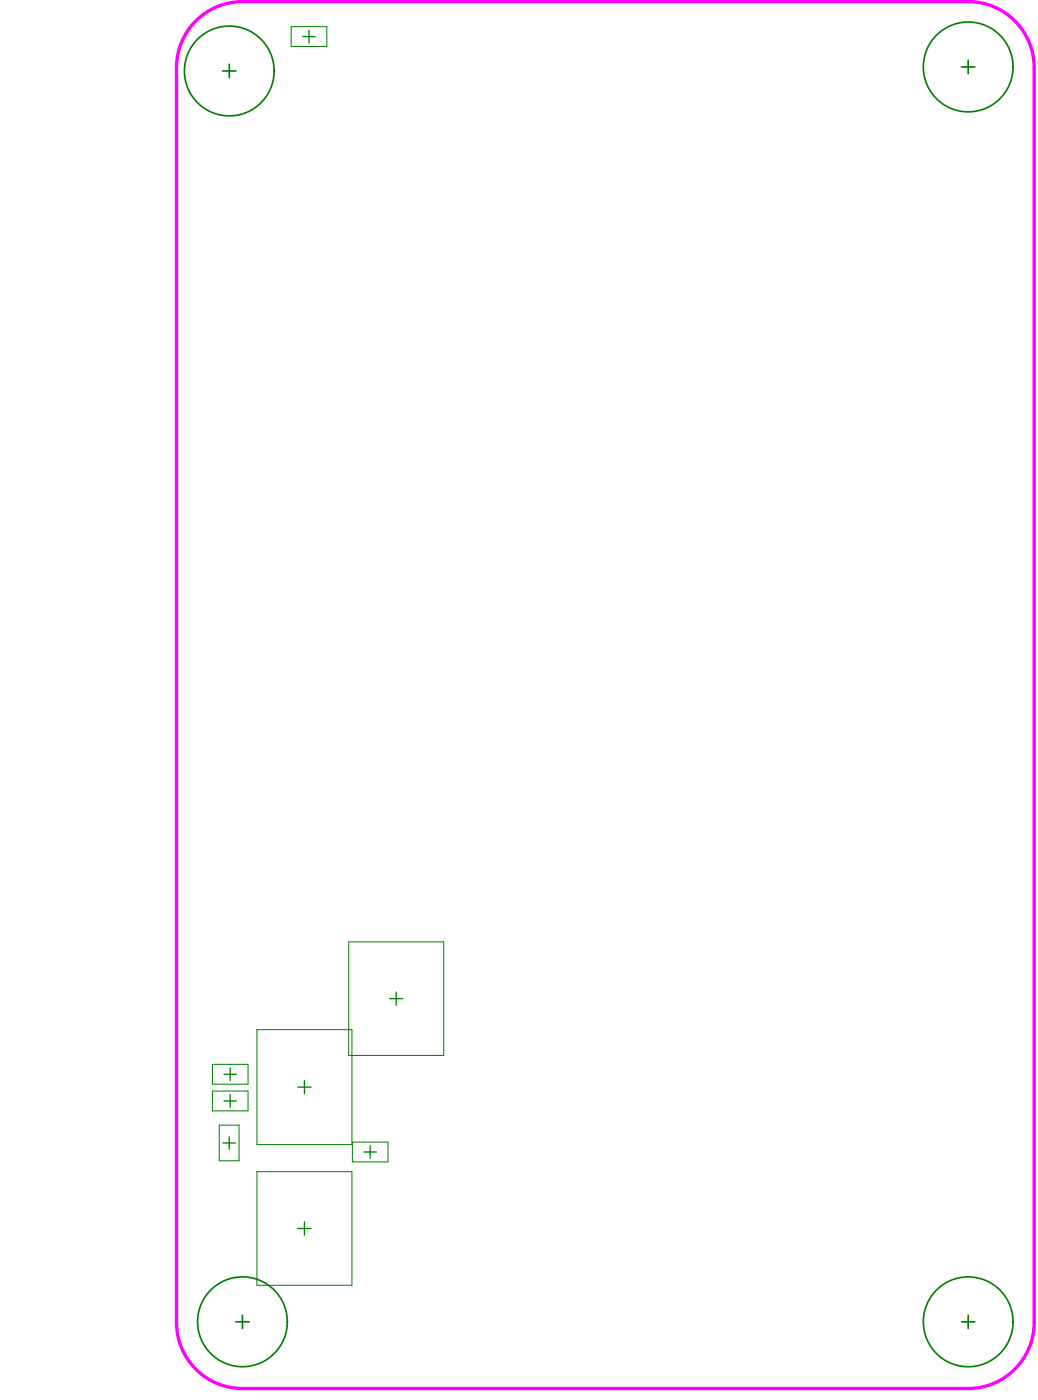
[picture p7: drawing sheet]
<svg xmlns="http://www.w3.org/2000/svg" width="261mm" height="353mm" viewBox="0 0 261 353" stroke-linecap="round" stroke-linejoin="round" font-family="sans-serif">
<path d="M49.9 4.8a16.5 16.5 0 0 1 11.2-4.4h182.7a16.6 16.6 0 0 1 16.6 16.6v316.2a16.6 16.6 0 0 1-16.6 16.7h-182.7a16.6 16.6 0 0 1-16.7-16.7v-316.2a16.6 16.6 0 0 1 5.5-12.2z" fill="none" stroke="#f0f" stroke-width=".84"/>
<g fill="none" stroke="#008000" stroke-width=".33">
<path d="M76.2 9.2h3.2M77.8 7.6v3.2M98.1 251.6h3.3M99.8 250v3.3M56.4 270.7h3.2M56.4 277.4h3.2M58 269.1v3.2M58 275.8v3.2M75 273.9h3.3M76.7 272.3v3.3M56.1 288h3.2M57.7 286.4v3.2"/>
<path d="M91.6 290.3h3.2M93.2 288.7v3.2M75 309.6h3.3M76.7 307.9v3.3"/>
</g>
<path d="M73.3 6.7h9v5h-9zM87.8 237.3h23.9v28.7h-23.9zM64.7 259.5h23.9v28.9h-23.9zM53.5 268.2h9v5h-9zM53.5 274.9h9v5h-9zM55.2 283.5h5v9h-5zM64.7 295.2h23.9v28.7h-23.9zM88.7 287.8h9v5h-9z" fill="none" stroke="#008000" stroke-width=".25"/>
<g fill="none" stroke="#008000" stroke-width=".42">
<path d="M56.1 17.9h3.3M57.7 16.2v3.4M242.1 16.9h3.4M243.8 15.2v3.4M59.4 333.1h3.4M61.1 331.4v3.4M242.1 333.1h3.4M243.8 331.4v3.4"/>
<circle cx="57.7" cy="17.9" r="11.3"/>
<circle cx="243.8" cy="16.9" r="11.3"/>
<circle cx="61.1" cy="333.1" r="11.3"/>
<circle cx="243.8" cy="333.1" r="11.3"/>
</g>
</svg>
